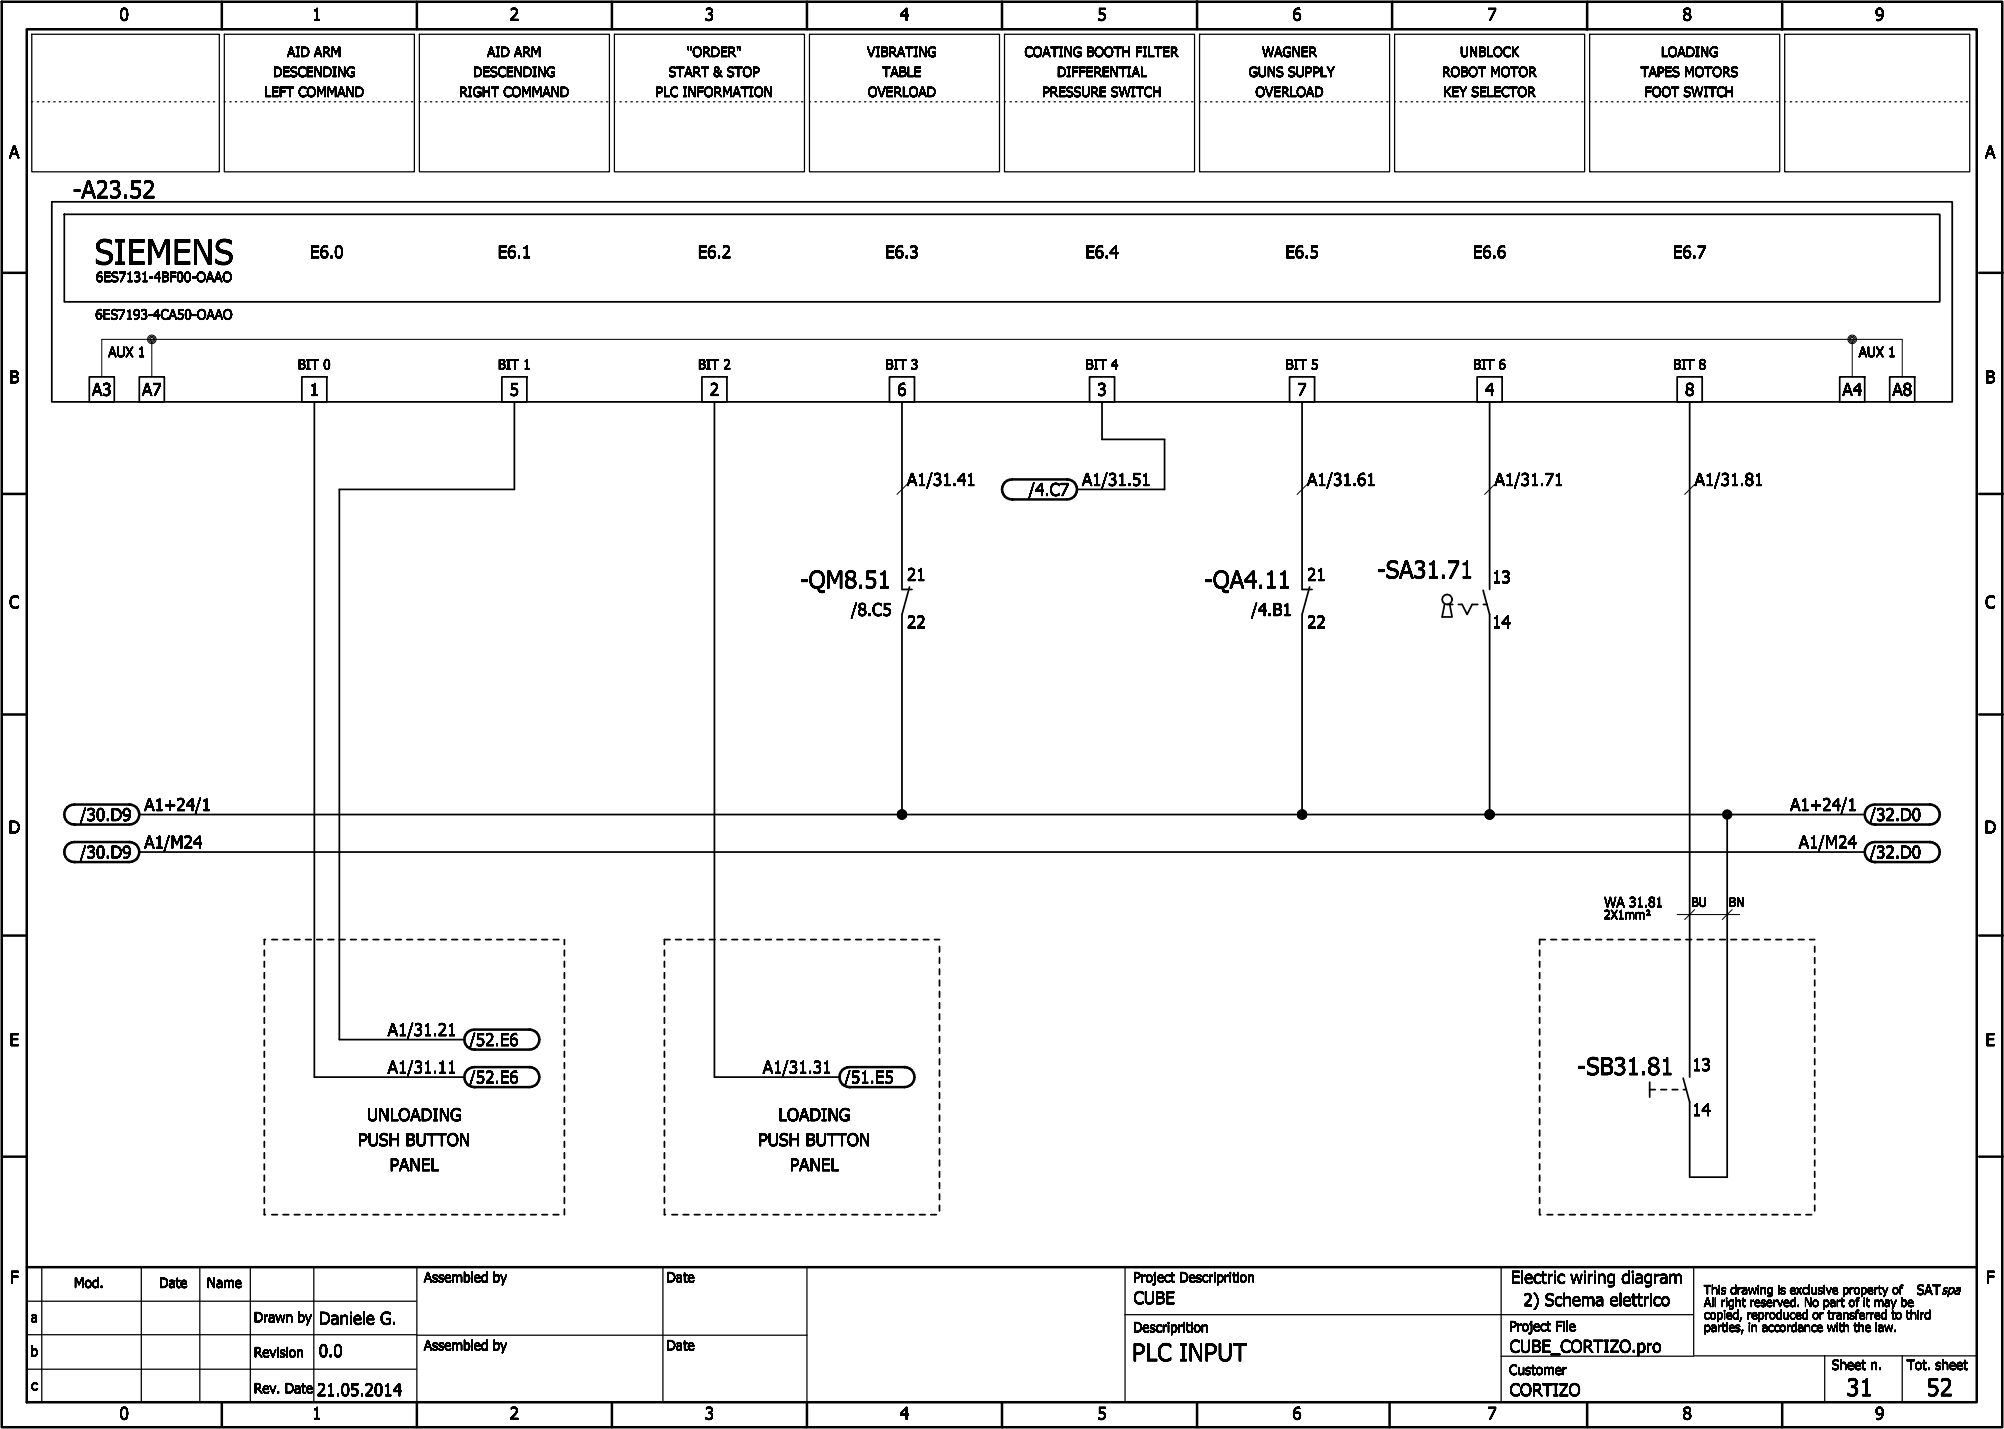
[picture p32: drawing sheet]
<svg xmlns="http://www.w3.org/2000/svg" width="401mm" height="286mm" viewBox="0 0 401 286" stroke-linecap="round" stroke-linejoin="round" font-family="sans-serif">
<defs><g id="words">
<text font-size="5" x="18.9" y="52.8">SIEMENS</text>
<g font-size="3.5">
<text x="14.6" y="39.6">-A23.52</text>
<text x="160" y="117.6">-QM8.51</text>
<text x="240.8" y="117.6">-QA4.11</text>
<text x="275.4" y="115.6">-SA31.71</text>
<text x="315.4" y="214.9">-SB31.81</text>
<text x="226.4" y="272.1">PLC INPUT</text>
<text x="369.2" y="279.1">31</text>
<text x="385.2" y="279.1">52</text>
</g>
<g font-size="2.5">
<text x="23.9" y="4.1">0</text>
<text x="62.4" y="4.1">1</text>
<text x="101.9" y="4.1">2</text>
<text x="140.9" y="4.1">3</text>
<text x="179.9" y="4.1">4</text>
<text x="219.4" y="4.1">5</text>
<text x="258.4" y="4.1">6</text>
<text x="297.4" y="4.1">7</text>
<text x="336.4" y="4.1">8</text>
<text x="374.9" y="4.1">9</text>
<text x="1.8" y="31.6">A</text>
<text x="396.9" y="31.6">A</text>
<text x="62" y="51.6">E6.0</text>
<text x="99.5" y="51.6">E6.1</text>
<text x="139.5" y="51.6">E6.2</text>
<text x="177" y="51.6">E6.3</text>
<text x="217" y="51.6">E6.4</text>
<text x="257" y="51.6">E6.5</text>
<text x="294.5" y="51.6">E6.6</text>
<text x="334.5" y="51.6">E6.7</text>
<text x="1.9" y="76.6">B</text>
<text x="397" y="76.6">B</text>
<text x="18.4" y="79.1">A3</text>
<text x="28.4" y="79.1">A7</text>
<text x="61.9" y="79.1">1</text>
<text x="101.9" y="79.1">5</text>
<text x="141.9" y="79.1">2</text>
<text x="179.4" y="79.1">6</text>
<text x="219.4" y="79.1">3</text>
<text x="259.4" y="79.1">7</text>
<text x="296.9" y="79.1">4</text>
<text x="336.9" y="79.1">8</text>
<text x="368.4" y="79.1">A4</text>
<text x="378.4" y="79.1">A8</text>
<text x="181.4" y="97.1">A1/31.41</text>
<text x="205.7" y="99.1">/4.C7</text>
<text x="216.4" y="97.1">A1/31.51</text>
<text x="261.4" y="97.1">A1/31.61</text>
<text x="298.9" y="97.1">A1/31.71</text>
<text x="338.9" y="97.1">A1/31.81</text>
<text x="181.4" y="116.1">21</text>
<text x="261.4" y="116.1">21</text>
<text x="298.4" y="116.6">13</text>
<text x="1.8" y="121.6">C</text>
<text x="170.2" y="123.1">/8.C5</text>
<text x="181.4" y="125.6">22</text>
<text x="250.2" y="123.1">/4.B1</text>
<text x="261.4" y="125.6">22</text>
<text x="298.4" y="125.6">14</text>
<text x="396.9" y="121.6">C</text>
<text x="1.7" y="166.6">D</text>
<text x="16" y="164.1">/30.D9</text>
<text x="28.9" y="162.1">A1+24/1</text>
<text x="358" y="162.1">A1+24/1</text>
<text x="373.9" y="164.1">/32.D0</text>
<text x="396.8" y="166.6">D</text>
<text x="16" y="171.6">/30.D9</text>
<text x="28.9" y="169.6">A1/M24</text>
<text x="359.7" y="169.6">A1/M24</text>
<text x="373.9" y="171.6">/32.D0</text>
<text x="1.9" y="209.1">E</text>
<text x="77.5" y="207.1">A1/31.21</text>
<text x="93.9" y="209.1">/52.E6</text>
<text x="397" y="209.1">E</text>
<text x="77.5" y="214.6">A1/31.11</text>
<text x="152.5" y="214.6">A1/31.31</text>
<text x="338.4" y="214.1">13</text>
<text x="93.9" y="216.6">/52.E6</text>
<text x="168.9" y="216.6">/51.E5</text>
<text x="73.4" y="224.1">UNLOADING</text>
<text x="155.7" y="224.1">LOADING</text>
<text x="338.4" y="223.1">14</text>
<text x="71.6" y="229.1">PUSH BUTTON</text>
<text x="151.6" y="229.1">PUSH BUTTON</text>
<text x="77.9" y="234.1">PANEL</text>
<text x="157.9" y="234.1">PANEL</text>
<text x="2" y="256.6">F</text>
<text x="302.1" y="256.6">Electric wiring diagram</text>
<text x="397.1" y="256.6">F</text>
<text x="226.7" y="260.7">CUBE</text>
<text x="304.6" y="261.1">2) Schema elettrico</text>
<text x="63.8" y="264.8">Daniele G.</text>
<text x="63.8" y="271.3">0.0</text>
<text x="301.9" y="270.4">CUBE_CORTIZO.pro</text>
<text x="63.4" y="279.1">21.05.2014</text>
<text x="301.9" y="279.1">CORTIZO</text>
<text x="23.9" y="283.8">0</text>
<text x="62.4" y="283.8">1</text>
<text x="101.9" y="283.8">2</text>
<text x="140.9" y="283.8">3</text>
<text x="179.9" y="283.8">4</text>
<text x="219.4" y="283.8">5</text>
<text x="258.4" y="283.8">6</text>
<text x="297.4" y="283.8">7</text>
<text x="336.4" y="283.8">8</text>
<text x="374.9" y="283.8">9</text>
</g>
<g font-size="2">
<text x="57.4" y="11.4">AID ARM</text>
<text x="97.4" y="11.4">AID ARM</text>
<text x="137.4" y="11.4">&quot;ORDER&quot;</text>
<text x="173.4" y="11.4">VIBRATING</text>
<text x="204.9" y="11.4">COATING BOOTH FILTER</text>
<text x="252.3" y="11.4">WAGNER</text>
<text x="291.9" y="11.4">UNBLOCK</text>
<text x="332.1" y="11.4">LOADING</text>
<text x="54.6" y="15.4">DESCENDING</text>
<text x="94.6" y="15.4">DESCENDING</text>
<text x="133.7" y="15.4">START &amp; STOP</text>
<text x="176.5" y="15.4">TABLE</text>
<text x="211.3" y="15.4">DIFFERENTIAL</text>
<text x="249.7" y="15.4">GUNS SUPPLY</text>
<text x="288.3" y="15.4">ROBOT MOTOR</text>
<text x="328.1" y="15.4">TAPES MOTORS</text>
<text x="52.9" y="19.3">LEFT COMMAND</text>
<text x="91.8" y="19.3">RIGHT COMMAND</text>
<text x="131.1" y="19.3">PLC INFORMATION</text>
<text x="173.5" y="19.3">OVERLOAD</text>
<text x="208.4" y="19.3">PRESSURE SWITCH</text>
<text x="251" y="19.3">OVERLOAD</text>
<text x="288.6" y="19.3">KEY SELECTOR</text>
<text x="328.9" y="19.3">FOOT SWITCH</text>
<text x="19.2" y="56.4">6ES7131-4BF00-OAAO</text>
<text x="19.1" y="63.9">6ES7193-4CA50-OAAO</text>
<text x="21.7" y="71.4">AUX 1</text>
<text x="371.7" y="71.4">AUX 1</text>
<text x="59.6" y="73.9">BIT 0</text>
<text x="99.6" y="73.9">BIT 1</text>
<text x="139.6" y="73.9">BIT 2</text>
<text x="177.1" y="73.9">BIT 3</text>
<text x="217.1" y="73.9">BIT 4</text>
<text x="257.1" y="73.9">BIT 5</text>
<text x="294.6" y="73.9">BIT 6</text>
<text x="334.6" y="73.9">BIT 8</text>
<text x="320.8" y="181.4">WA 31.81</text>
<text x="14.8" y="257.5">Mod.</text>
<text x="31.8" y="257.5">Date</text>
<text x="41.4" y="257.5">Name</text>
<text x="84.8" y="256.4">Assembled by</text>
<text x="133.3" y="256.4">Date</text>
<text x="226.6" y="256.4">Project Descriprition</text>
<text x="383.3" y="258.9">SATspa</text>
<text x="6.2" y="264.4">a</text>
<text x="50.8" y="264.4">Drawn by</text>
<text x="84.8" y="270">Assembled by</text>
<text x="133.3" y="270">Date</text>
<text x="226.6" y="266.4">Descriprition</text>
<text x="301.8" y="266.1">Project File</text>
<text x="6.1" y="271.2">b</text>
<text x="50.8" y="271.3">Revision</text>
<text x="301.8" y="274.9">Customer</text>
<text x="366.3" y="273.9">Sheet n.</text>
<text x="381.3" y="273.9">Tot. sheet</text>
<text x="6.2" y="278">c</text>
<text x="50.8" y="278.5">Rev. Date</text>
</g>
<g font-size="1.8">
<text x="320.7" y="183.8">2X1mm²</text>
<text x="338.2" y="181.3">BU</text>
<text x="345.7" y="181.3">BN</text>
<text x="340.7" y="258.8">This drawing is exclusive property of</text>
<text x="340.7" y="261.3">All right reserved. No part of it may be</text>
<text x="340.7" y="263.8">copied, reproduced or transferred to third</text>
<text x="340.7" y="266.3">parties, in accordance with the law.</text>
</g>
</g></defs>
<g fill="none" stroke="#000" stroke-width=".35">
<path d="M10.4 40.4h380v40h-380zM12.9 42.9h375v17.4h-375zM17.9 75.3h5v5.1h-5zM27.9 75.3h5v5.1h-5zM60.4 75.3h5v5.1h-5zM100.4 75.3h5v5.1h-5zM140.4 75.3h5v5.1h-5zM177.9 75.3h5v5.1h-5zM217.9 75.3h5v5.1h-5zM257.9 75.3h5v5.1h-5zM295.4 75.3h5v5.1h-5zM335.4 75.3h5v5.1h-5z"/>
<path d="M367.9 75.3h5v5.1h-5zM377.9 75.3h5v5.1h-5zM62.9 80.4v134.9h30M102.9 80.4v17.4h-35v110h25M142.9 80.4v134.9h25M180.4 80.4v37.5h2M220.4 80.4v7.5h12.5v9.9h-17.5M260.4 80.4v37.5h2M297.9 80.4v37.5M337.9 80.4v134.9M181.9 117.4l-1.5 5.5v40M261.9 117.4l-1.5 5.5v40"/>
<path d="M296.6 118l1.3 4.9v40M288.9 120.8l-.5 2.6h2l-.5-2.6M289.4 120.9h1.1M291.6 120.9h.8l1 2 1-2h1.1M296.6 120.9h.8M27.9 162.9h345M27.9 170.4h345M345.4 162.9v72.5h-7.5v-15l-1.3-4.8M52.9 187.9v1M52.9 190v1.1M52.9 192.2v1.2M52.9 194.5v1.1"/>
<path d="M52.9 196.7v1.2M52.9 199v1.1M54.4 187.9h1.1M56.6 187.9h1.1M58.9 187.9h1.1M61.1 187.9h1.1M63.4 187.9h1.1M65.6 187.9h1.1M67.9 187.9h1.1M70.1 187.9h1.1M72.4 187.9h1.1M74.6 187.9h1.1"/>
<path d="M76.9 187.9h1.1M79.1 187.9h1.1M81.4 187.9h1.1M83.6 187.9h1.1M85.9 187.9h1.1M88.1 187.9h1.1M90.4 187.9h1.1M92.6 187.9h1.1M94.9 187.9h1.1M97.1 187.9h1.1M99.4 187.9h1.1M101.6 187.9h1.1"/>
<path d="M103.9 187.9h1.1M106.1 187.9h1.1M108.4 187.9h1.1M110.6 187.9h1.1M112.9 187.9v1M112.9 190v1.1M112.9 192.2v1.2M112.9 194.5v1.1M112.9 196.7v1.2M112.9 199v1.1M132.9 190v1.1M132.9 192.2v1.2"/>
<path d="M132.9 194.5v1.1M132.9 196.7v1.2M132.9 199v1.1M134 187.9h-1.1v1M135.1 187.9h1.1M137.4 187.9h1.1M139.6 187.9h1.1M141.9 187.9h1.1M144.1 187.9h1.1M146.4 187.9h1.1M148.6 187.9h1.1M150.9 187.9h1.1"/>
<path d="M153.1 187.9h1.1M155.4 187.9h1.1M157.6 187.9h1.1M159.9 187.9h1.1M162.1 187.9h1.1M164.4 187.9h1.1M166.6 187.9h1.1M168.9 187.9h1.1M171.1 187.9h1.1M173.4 187.9h1.1M175.6 187.9h1.1M177.9 187.9h1.1"/>
<path d="M180.1 187.9h1.1M182.4 187.9h1.1M184.6 187.9h1.1M186.9 187.9h1M187.9 189.2v1.2M187.9 191.5v1.1M187.9 193.7v1.1M187.9 196v1.1M187.9 198.2v1.2M307.9 190v1.1M307.9 192.2v1.2M307.9 194.5v1.1"/>
<path d="M307.9 196.7v1.2M307.9 199v1.1M309 187.9h-1.1v1M310.1 187.9h1.1M312.4 187.9h1.1M314.6 187.9h1.1M316.9 187.9h1.1M319.1 187.9h1.1M321.4 187.9h1.1M323.6 187.9h1.1M325.9 187.9h1.1M328.1 187.9h1.1"/>
<path d="M330.4 187.9h1.1M332.6 187.9h1.1M334.9 187.9h1.1M337.1 187.9h1.1M339.4 187.9h1.1M341.6 187.9h1.1M343.9 187.9h1.1M346.1 187.9h1.1M348.4 187.9h1.1M350.6 187.9h1.1M352.9 187.9h1.1M355.1 187.9h1.1"/>
<path d="M357.4 187.9h1.1M359.6 187.9h1.1M361.9 187.9h1M362.9 189.2v1.2M362.9 191.5v1.1M362.9 193.7v1.1M362.9 196v1.1M362.9 198.2v1.2M52.9 201.2v1.1M52.9 203.5v1.1M52.9 205.7v1.2M52.9 208v1.1"/>
<path d="M52.9 210.2v1.2M52.9 212.5v1.1M52.9 214.7v1.2M52.9 217v1.1M52.9 219.2v1.2M112.9 201.2v1.1M112.9 203.5v1.1M112.9 205.7v1.2M112.9 208v1.1M112.9 210.2v1.2M112.9 212.5v1.1M112.9 214.7v1.2"/>
<path d="M112.9 217v1.1M112.9 219.2v1.2M132.9 201.2v1.1M132.9 203.5v1.1M132.9 205.7v1.2M132.9 208v1.1M132.9 210.2v1.2M132.9 212.5v1.1M132.9 214.7v1.2M132.9 217v1.1M132.9 219.2v1.2M187.9 200.5v1.1"/>
<path d="M187.9 202.7v1.2M187.9 205v1.1M187.9 207.2v1.2M187.9 209.5v1.1M187.9 211.7v1.2M187.9 214v1.1M187.9 216.2v1.1M187.9 218.5v1.1M307.9 201.2v1.1M307.9 203.5v1.1M307.9 205.7v1.2M307.9 208v1.1"/>
<path d="M307.9 210.2v1.2M307.9 212.5v1.1M307.9 214.7v1.2M307.9 217v1.1M307.9 219.2v1.2M329.9 217.9h1.1M329.9 216.4v3M332.1 217.9h1.1M334.4 217.9h1.1M336.6 217.9h.6M362.9 200.5v1.1M362.9 202.7v1.2"/>
<path d="M362.9 205v1.1M362.9 207.2v1.2M362.9 209.5v1.1M362.9 211.7v1.2M362.9 214v1.1M362.9 216.2v1.1M362.9 218.5v1.1M52.9 221.5v1.1M52.9 223.7v1.1M52.9 226v1.1M52.9 228.2v1.2M52.9 230.5v1.1"/>
<path d="M52.9 232.7v1.2M52.9 235v1.1M52.9 237.2v1.2M52.9 239.5v1.1M112.9 221.5v1.1M112.9 223.7v1.1M112.9 226v1.1M112.9 228.2v1.2M112.9 230.5v1.1M112.9 232.7v1.2M112.9 235v1.1M112.9 237.2v1.2"/>
<path d="M112.9 239.5v1.1M132.9 221.5v1.1M132.9 223.7v1.1M132.9 226v1.1M132.9 228.2v1.2M132.9 230.5v1.1M132.9 232.7v1.2M132.9 235v1.1M132.9 237.2v1.2M132.9 239.5v1.1M187.9 220.7v1.2M187.9 223v1.1"/>
<path d="M187.9 225.2v1.2M187.9 227.5v1.1M187.9 229.7v1.2M187.9 232v1.1M187.9 234.2v1.2M187.9 236.5v1.1M187.9 238.7v1.2M307.9 221.5v1.1M307.9 223.7v1.1M307.9 226v1.1M307.9 228.2v1.2M307.9 230.5v1.1"/>
<path d="M307.9 232.7v1.2M307.9 235v1.1M307.9 237.2v1.2M307.9 239.5v1.1M362.9 220.7v1.2M362.9 223v1.1M362.9 225.2v1.2M362.9 227.5v1.1M362.9 229.7v1.2M362.9 232v1.1M362.9 234.2v1.2M362.9 236.5v1.1"/>
<path d="M362.9 238.7v1.2M52.9 241.7v1.2M54.4 242.9h1.1M56.6 242.9h1.1M58.9 242.9h1.1M61.1 242.9h1.1M63.4 242.9h1.1M65.6 242.9h1.1M67.9 242.9h1.1M70.1 242.9h1.1M72.4 242.9h1.1M74.6 242.9h1.1"/>
<path d="M76.9 242.9h1.1M79.1 242.9h1.1M81.4 242.9h1.1M83.6 242.9h1.1M85.9 242.9h1.1M88.1 242.9h1.1M90.4 242.9h1.1M92.6 242.9h1.1M94.9 242.9h1.1M97.1 242.9h1.1M99.4 242.9h1.1M101.6 242.9h1.1"/>
<path d="M103.9 242.9h1.1M106.1 242.9h1.1M108.4 242.9h1.1M110.6 242.9h1.1M112.9 241.7v1.2M132.9 241.7v1.2M134.4 242.9h1.1M136.6 242.9h1.1M138.9 242.9h1.1M141.1 242.9h1.1M143.4 242.9h1.1M145.6 242.9h1.1"/>
<path d="M147.9 242.9h1.1M150.1 242.9h1.1M152.4 242.9h1.1M154.6 242.9h1.1M156.9 242.9h1.1M159.1 242.9h1.1M161.4 242.9h1.1M163.6 242.9h1.1M165.9 242.9h1.1M168.1 242.9h1.1M170.4 242.9h1.1M172.6 242.9h1.1"/>
<path d="M174.9 242.9h1.1M177.1 242.9h1.1M179.4 242.9h1.1M181.6 242.9h1.1M183.9 242.9h1.1M186.1 242.9h1.1M187.9 241v1.1M307.9 241.7v1.2M309.4 242.9h1.1M311.6 242.9h1.1M313.9 242.9h1.1M316.1 242.9h1.1"/>
<path d="M318.4 242.9h1.1M320.6 242.9h1.1M322.9 242.9h1.1M325.1 242.9h1.1M327.4 242.9h1.1M329.6 242.9h1.1M331.9 242.9h1.1M334.1 242.9h1.1M336.4 242.9h1.1M338.6 242.9h1.1M340.9 242.9h1.1M343.1 242.9h1.1"/>
<path d="M345.4 242.9h1.1M347.6 242.9h1.1M349.9 242.9h1.1M352.1 242.9h1.1M354.4 242.9h1.1M356.6 242.9h1.1M358.9 242.9h1.1M361.1 242.9h1.1M362.9 241v1.1"/>
<circle cx="289.4" cy="119.9" r="1"/>
<circle cx="180.4" cy="162.9" r=".38"/>
<circle cx="180.4" cy="162.9" r=".63"/>
<circle cx="180.4" cy="162.9" r=".87"/>
<circle cx="260.4" cy="162.9" r=".63"/>
<circle cx="260.4" cy="162.9" r=".37"/>
<circle cx="260.4" cy="162.9" r=".87"/>
<circle cx="297.9" cy="162.9" r=".63"/>
<circle cx="297.9" cy="162.9" r=".37"/>
<circle cx="297.9" cy="162.9" r=".87"/>
<circle cx="345.4" cy="162.9" r=".62"/>
<circle cx="345.4" cy="162.9" r=".87"/>
<circle cx="345.4" cy="162.9" r=".38"/>
</g>
<g fill="#000">
<circle cx="202.4" cy="99.9" r=".25"/>
<circle cx="213.4" cy="95.8" r=".25"/>
<circle cx="14.9" cy="164.9" r=".25"/>
<circle cx="14.9" cy="172.4" r=".25"/>
<circle cx="25.9" cy="168.4" r=".25"/>
<circle cx="25.9" cy="160.9" r=".25"/>
<circle cx="374.9" cy="164.9" r=".25"/>
<circle cx="374.9" cy="172.4" r=".25"/>
<circle cx="385.9" cy="168.4" r=".25"/>
<circle cx="385.9" cy="160.9" r=".25"/>
<circle cx="52.9" cy="187.9" r=".17"/>
<circle cx="94.9" cy="217.3" r=".25"/>
<circle cx="94.9" cy="209.8" r=".25"/>
<circle cx="105.9" cy="205.9" r=".25"/>
<circle cx="105.9" cy="213.4" r=".25"/>
<circle cx="169.9" cy="217.3" r=".25"/>
<circle cx="180.9" cy="213.4" r=".25"/>
<circle cx="52.9" cy="242.9" r=".17"/>
<circle cx="132.9" cy="242.9" r=".17"/>
<circle cx="307.9" cy="242.9" r=".17"/>
</g>
<g fill="none" stroke="#000" stroke-width=".25">
<path d="M6.4 6.9h37.5v27.4h-37.5zM44.9 6.9h38v27.4h-38zM83.9 6.9h38v27.4h-38zM122.9 6.9h38v27.4h-38zM161.9 6.9h38v27.4h-38zM200.9 6.9h38v27.4h-38zM239.9 6.9h38v27.4h-38zM278.9 6.9h38v27.4h-38zM317.9 6.9h38v27.4h-38zM356.9 6.9h37v27.4h-37zM6.4 20.4h.1M7.5 20.4h.2"/>
<path d="M8.6 20.4h.2M9.7 20.4h.2M10.8 20.4h.2M11.9 20.4h.2M13 20.4h.2M14.1 20.4h.2M15.2 20.4h.2M16.3 20.4h.2M17.4 20.4h.2M18.5 20.4h.2M19.6 20.4h.2M20.7 20.4h.2"/>
<path d="M21.8 20.4h.2M22.9 20.4h.2M24 20.4h.2M25.1 20.4h.2M26.2 20.4h.2M27.3 20.4h.2M28.4 20.4h.2M29.5 20.4h.2M30.6 20.4h.2M31.7 20.4h.2M32.8 20.4h.2M33.9 20.4h.2"/>
<path d="M35 20.4h.2M36.1 20.4h.2M37.2 20.4h.2M38.3 20.4h.2M39.4 20.4h.2M40.5 20.4h.2M41.6 20.4h.2M42.7 20.4h.2M44.9 20.4h.1M46 20.4h.2M47.1 20.4h.2M48.2 20.4h.2"/>
<path d="M49.3 20.4h.2M50.4 20.4h.2M51.5 20.4h.2M52.6 20.4h.2M53.7 20.4h.2M54.8 20.4h.2M55.9 20.4h.2M57 20.4h.2M58.1 20.4h.2M59.2 20.4h.2M60.3 20.4h.2M61.4 20.4h.2"/>
<path d="M62.5 20.4h.2M63.6 20.4h.2M64.7 20.4h.2M65.8 20.4h.2M66.9 20.4h.2M68 20.4h.2M69.1 20.4h.2M70.2 20.4h.2M71.3 20.4h.2M72.4 20.4h.2M73.5 20.4h.2M74.6 20.4h.2"/>
<path d="M75.7 20.4h.2M76.8 20.4h.2M77.9 20.4h.2M79 20.4h.2M80.1 20.4h.2M81.2 20.4h.2M82.3 20.4h.2M83.9 20.4h.1M85 20.4h.2M86.1 20.4h.2M87.2 20.4h.2M88.3 20.4h.2"/>
<path d="M89.4 20.4h.2M90.5 20.4h.2M91.6 20.4h.2M92.7 20.4h.2M93.8 20.4h.2M94.9 20.4h.2M96 20.4h.2M97.1 20.4h.2M98.2 20.4h.2M99.3 20.4h.2M100.4 20.4h.2M101.5 20.4h.2"/>
<path d="M102.6 20.4h.2M103.7 20.4h.2M104.8 20.4h.2M105.9 20.4h.2M107 20.4h.2M108.1 20.4h.2M109.2 20.4h.2M110.3 20.4h.2M111.4 20.4h.2M112.5 20.4h.2M113.6 20.4h.2M114.7 20.4h.2"/>
<path d="M115.8 20.4h.2M116.9 20.4h.2M118 20.4h.2M119.1 20.4h.2M120.2 20.4h.2M121.3 20.4h.2M122.9 20.4h.1M124 20.4h.2M125.1 20.4h.2M126.2 20.4h.2M127.3 20.4h.2M128.4 20.4h.2"/>
<path d="M129.5 20.4h.2M130.6 20.4h.2M131.7 20.4h.2M132.8 20.4h.2M133.9 20.4h.2M135 20.4h.2M136.1 20.4h.2M137.2 20.4h.2M138.3 20.4h.2M139.4 20.4h.2M140.5 20.4h.2M141.6 20.4h.2"/>
<path d="M142.7 20.4h.2M143.8 20.4h.2M144.9 20.4h.2M146 20.4h.2M147.1 20.4h.2M148.2 20.4h.2M149.3 20.4h.2M150.4 20.4h.2M151.5 20.4h.2M152.6 20.4h.2M153.7 20.4h.2M154.8 20.4h.2"/>
<path d="M155.9 20.4h.2M157 20.4h.2M158.1 20.4h.2M159.2 20.4h.2M160.3 20.4h.2M161.9 20.4h.1M163 20.4h.2M164.1 20.4h.2M165.2 20.4h.2M166.3 20.4h.2M167.4 20.4h.2M168.5 20.4h.2"/>
<path d="M169.6 20.4h.2M170.7 20.4h.2M171.8 20.4h.2M172.9 20.4h.2M174 20.4h.2M175.1 20.4h.2M176.2 20.4h.2M177.3 20.4h.2M178.4 20.4h.2M179.5 20.4h.2M180.6 20.4h.2M181.7 20.4h.2"/>
<path d="M182.8 20.4h.2M183.9 20.4h.2M185 20.4h.2M186.1 20.4h.2M187.2 20.4h.2M188.3 20.4h.2M189.4 20.4h.2M190.5 20.4h.2M191.6 20.4h.2M192.7 20.4h.2M193.8 20.4h.2M194.9 20.4h.2"/>
<path d="M196 20.4h.2M197.1 20.4h.2M198.2 20.4h.2M199.3 20.4h.2M200.9 20.4h.1M202 20.4h.2M203.1 20.4h.2M204.2 20.4h.2M205.3 20.4h.2M206.4 20.4h.2M207.5 20.4h.2M208.6 20.4h.2"/>
<path d="M209.7 20.4h.2M210.8 20.4h.2M211.9 20.4h.2M213 20.4h.2M214.1 20.4h.2M215.2 20.4h.2M216.3 20.4h.2M217.4 20.4h.2M218.5 20.4h.2M219.6 20.4h.2M220.7 20.4h.2M221.8 20.4h.2"/>
<path d="M222.9 20.4h.2M224 20.4h.2M225.1 20.4h.2M226.2 20.4h.2M227.3 20.4h.2M228.4 20.4h.2M229.5 20.4h.2M230.6 20.4h.2M231.7 20.4h.2M232.8 20.4h.2M233.9 20.4h.2M235 20.4h.2"/>
<path d="M236.1 20.4h.2M237.2 20.4h.2M238.3 20.4h.2M239.9 20.4h.1M241 20.4h.2M242.1 20.4h.2M243.2 20.4h.2M244.3 20.4h.2M245.4 20.4h.2M246.5 20.4h.2M247.6 20.4h.2M248.7 20.4h.2"/>
<path d="M249.8 20.4h.2M250.9 20.4h.2M252 20.4h.2M253.1 20.4h.2M254.2 20.4h.2M255.3 20.4h.2M256.4 20.4h.2M257.5 20.4h.2M258.6 20.4h.2M259.7 20.4h.2M260.8 20.4h.2M261.9 20.4h.2"/>
<path d="M263 20.4h.2M264.1 20.4h.2M265.2 20.4h.2M266.3 20.4h.2M267.4 20.4h.2M268.5 20.4h.2M269.6 20.4h.2M270.7 20.4h.2M271.8 20.4h.2M272.9 20.4h.2M274 20.4h.2M275.1 20.4h.2"/>
<path d="M276.2 20.4h.2M277.3 20.4h.2M278.9 20.4h.1M280 20.4h.2M281.1 20.4h.2M282.2 20.4h.2M283.3 20.4h.2M284.4 20.4h.2M285.5 20.4h.2M286.6 20.4h.2M287.7 20.4h.2M288.8 20.4h.2"/>
<path d="M289.9 20.4h.2M291 20.4h.2M292.1 20.4h.2M293.2 20.4h.2M294.3 20.4h.2M295.4 20.4h.2M296.5 20.4h.2M297.6 20.4h.2M298.7 20.4h.2M299.8 20.4h.2M300.9 20.4h.2M302 20.4h.2"/>
<path d="M303.1 20.4h.2M304.2 20.4h.2M305.3 20.4h.2M306.4 20.4h.2M307.5 20.4h.2M308.6 20.4h.2M309.7 20.4h.2M310.8 20.4h.2M311.9 20.4h.2M313 20.4h.2M314.1 20.4h.2M315.2 20.4h.2"/>
<path d="M316.3 20.4h.2M317.9 20.4h.1M319 20.4h.2M320.1 20.4h.2M321.2 20.4h.2M322.3 20.4h.2M323.4 20.4h.2M324.5 20.4h.2M325.6 20.4h.2M326.7 20.4h.2M327.8 20.4h.2M328.9 20.4h.2"/>
<path d="M330 20.4h.2M331.1 20.4h.2M332.2 20.4h.2M333.3 20.4h.2M334.4 20.4h.2M335.5 20.4h.2M336.6 20.4h.2M337.7 20.4h.2M338.8 20.4h.2M339.9 20.4h.2M341 20.4h.2M342.1 20.4h.2"/>
<path d="M343.2 20.4h.2M344.3 20.4h.2M345.4 20.4h.2M346.5 20.4h.2M347.6 20.4h.2M348.7 20.4h.2M349.8 20.4h.2M350.9 20.4h.2M352 20.4h.2M353.1 20.4h.2M354.2 20.4h.2M355.3 20.4h.2"/>
<path d="M356.9 20.4h.1M358 20.4h.2M359.1 20.4h.2M360.2 20.4h.2M361.3 20.4h.2M362.4 20.4h.2M363.5 20.4h.2M364.6 20.4h.2M365.7 20.4h.2M366.8 20.4h.2M367.9 20.4h.2M369 20.4h.2"/>
<path d="M370.1 20.4h.2M371.2 20.4h.2M372.3 20.4h.2M373.4 20.4h.2M374.5 20.4h.2M375.6 20.4h.2M376.7 20.4h.2M377.8 20.4h.2M378.9 20.4h.2M380 20.4h.2M381.1 20.4h.2M382.2 20.4h.2"/>
<path d="M383.3 20.4h.2M384.4 20.4h.2M385.5 20.4h.2M386.6 20.4h.2M387.7 20.4h.2M388.8 20.4h.2M389.9 20.4h.2M391 20.4h.2M392.1 20.4h.2M393.2 20.4h.2M8.4 253.4v27M28.3 253.4v27"/>
<path d="M40 253.4v27M50.1 253.4v27M62.8 253.4v27M83.4 253.4v27M132.6 253.6v26.5M161.4 253.4v26.9M225 253.4v27M300.2 253.4v27M338.7 253.4v17.5M5.4 266.9h77.9M5.4 260.2h77.9M5.4 273.8h77.9"/>
<path d="M83.4 267h78M225 262.9h113.6M300.2 271.2h38.5M338.7 271.1h56.6M364.9 271v9.4M380.4 271v9.4"/>
</g>
<g fill="none" stroke="#000" stroke-width=".5">
<path d="M.4 .4h400v285h-400zM5.4 5.9h389.9v274.5h-389.9zM44.4 .4v5.5M83.4 .4v5.5M122.4 .4v5.5M161.4 .4v5.5M200.4 .4v5.5M239.4 .3v5.6M278.4 .4v5.5M317.4 .4v5.6M356.4 .4v5.6M.7 54.6h4.7"/>
<path d="M395.8 54.6h4.7M.7 98.8h4.7M200.9 96.4l.9-.5 .6-.1h11a2 2 0 0 1 2 2 2 2 0 0 1-2 2.1h-11a2.02 2.02 0 0 1-1.9-1.3 2.02 2.02 0 0 1 .4-2.2zM395.8 98.8h4.7M.7 142.9h4.7M395.8 142.9h4.7M13.4 161.4l.9-.5h.6h11a2 2 0 0 1 2 2 2 2 0 0 1-2 2h-11a2.02 2.02 0 0 1-1.9-1.3 2.02 2.02 0 0 1 .4-2.2zM13.4 168.9l.9-.5h.6h11a2 2 0 0 1 2 2 2 2 0 0 1-2 2h-11a2.02 2.02 0 0 1-1.9-1.3 2.02 2.02 0 0 1 .4-2.2zM373.4 161.4l.9-.5h.6h11a2 2 0 0 1 2 2 2 2 0 0 1-2 2h-11a2.02 2.02 0 0 1-1.9-1.3 2.02 2.02 0 0 1 .4-2.2zM373.4 168.9l.9-.5h.6h11a2 2 0 0 1 2 2 2 2 0 0 1-2 2h-11a2.02 2.02 0 0 1-1.9-1.3 2.02 2.02 0 0 1 .4-2.2zM.7 187h4.7M395.8 187h4.7"/>
<path d="M93.4 206.4l.9-.5h.6h11a2 2 0 0 1 2 2 2 2 0 0 1-2 1.9h-11a2.01 2.01 0 0 1-1.9-1.2 2.01 2.01 0 0 1 .4-2.2zM93.4 213.9l.9-.5h.6h11a2 2 0 0 1 2 2 2 2 0 0 1-2 1.9h-11a2.01 2.01 0 0 1-1.9-1.2 2.01 2.01 0 0 1 .4-2.2zM168.4 213.9l.9-.5h.6h11a2 2 0 0 1 2 2 2 2 0 0 1-2 1.9h-11a2.01 2.01 0 0 1-1.9-1.2 2.01 2.01 0 0 1 .4-2.2zM.7 231.3h4.7M395.8 231.3h4.7M5.4 253.4h389.9M44.4 280.4v4.9M83.4 280.4v5M122.4 280.4v5M161.4 280.4v5M200.4 280.4v5M239.4 280.6v4.8"/>
<path d="M277.9 280.4v5M317.4 280.5v4.9M356.4 280.5v4.9"/>
</g>
<g fill="none" stroke="#000" stroke-width=".2">
<path d="M20.4 75.3v-7.5h360v7.5M30.4 67.8v7.5M370.4 67.8v7.5M181.4 96.9l-2 2M261.4 96.9l-2 2M298.9 96.9l-2 2M338.9 96.9l-2 2M335.4 182.9h12.5M338.9 181.8l-2 2.1M346.4 181.8l-2 2.1"/>
<circle cx="30.4" cy="67.9" r=".38"/>
<circle cx="30.4" cy="67.9" r=".63"/>
<circle cx="30.4" cy="67.9" r=".87"/>
<circle cx="370.4" cy="67.9" r=".38"/>
<circle cx="370.4" cy="67.9" r=".63"/>
<circle cx="370.4" cy="67.9" r=".87"/>
</g>
<use href="#words"/>
</svg>
